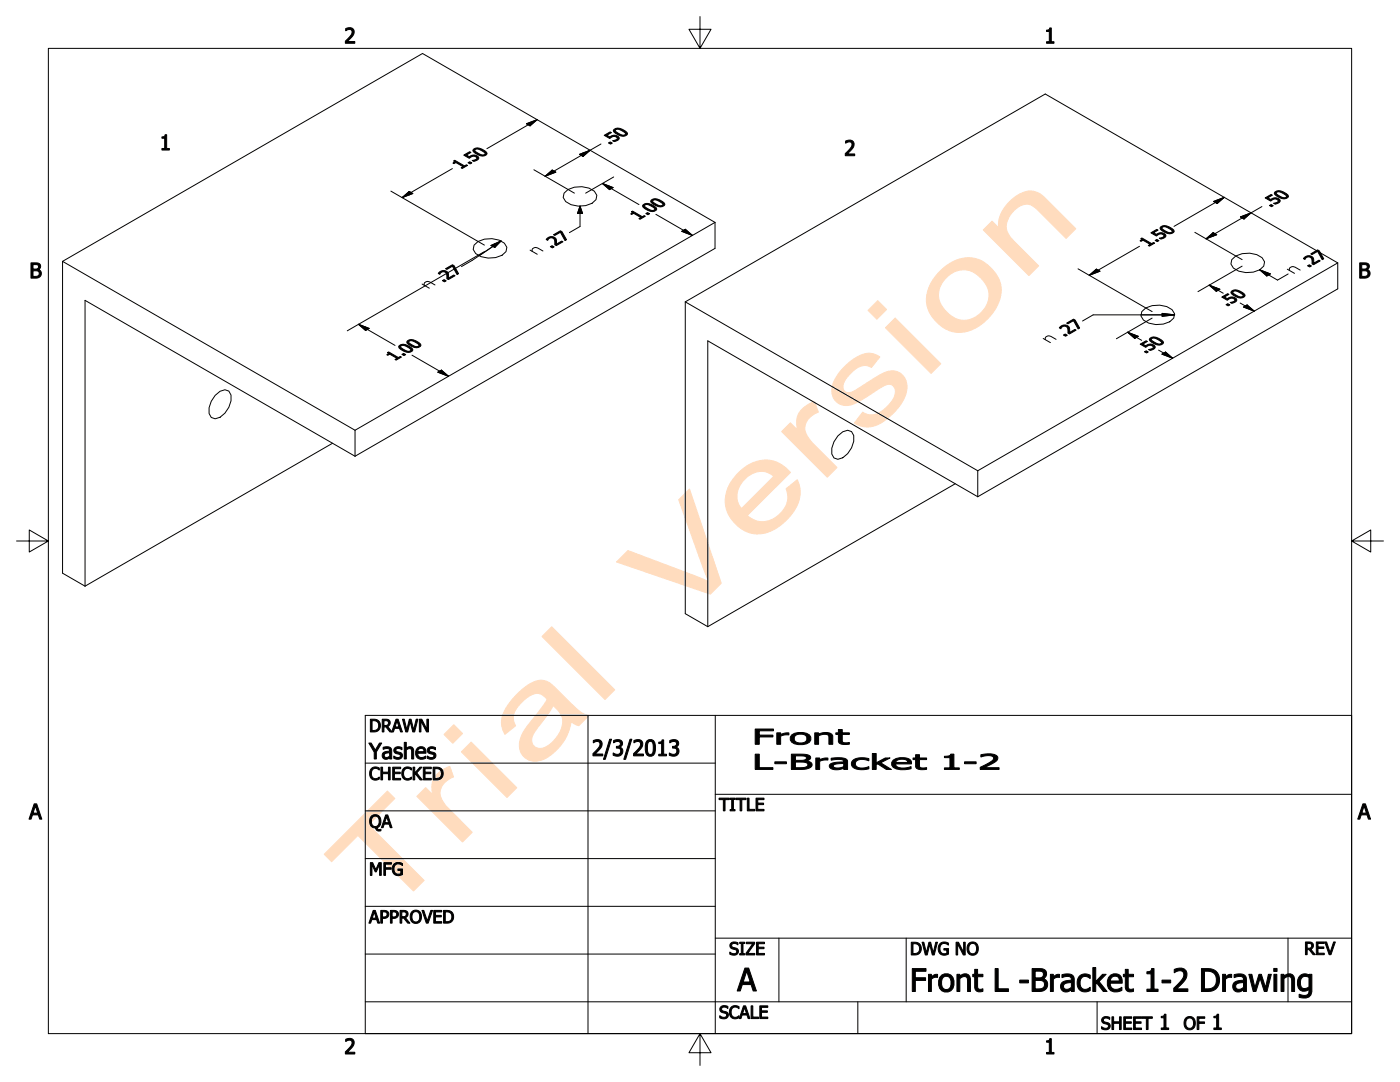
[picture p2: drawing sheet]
<svg xmlns="http://www.w3.org/2000/svg" width="279mm" height="216mm" viewBox="0 0 279 216" stroke-linecap="round" stroke-linejoin="round" font-family="sans-serif">
<g fill="#ffdcbe" stroke="#ffdcbe" stroke-width=".2">
<path d="M77.3 157.8l1.5 1.5-5.3 5.3 11.1 11.1-2.1 2.1-11.1-11.1-5.2 5.3-1.5-1.5z" fill-rule="evenodd"/>
<path d="M87.3 154.4a6.6 6.6 0 0 1 2.5-1.5l.7 2.1a3.3 3.3 0 0 0-2.5 4.2l1.3 1.9 5 5-2 1.9-9.1-9.1 1.7-1.7 1.4 1.4a4 4 0 0 1 1-4.2z" fill-rule="evenodd"/>
<path d="M88.6 146.6l2-2 1.7 1.8-1.9 1.9zM94 148.1l9.1 9.1-1.9 1.9-9.1-9.1z" fill-rule="evenodd"/>
<path d="M103.2 138.5a7.5 7.5 0 0 1 4.9-2.8l.8 .2 .9 .5 5.7 5.4 .8 .6 1.3 .4-2.1 2-1.5-.8a10 10 0 0 1-6.1 7.7 3.3 3.3 0 0 1-3.7-1.1 3.3 3.3 0 0 1-.1-3.8 22.2 22.2 0 0 1 3.6-5l1.5-2.2a2.58 2.58 0 0 0-3.9-.5 6.4 6.4 0 0 0-2.9 3.9l.1 .9 .4 .9-2.1 1.7a4.9 4.9 0 0 1 .5-5.8zM110.4 140.8l-1 1.6-1.9 2.5a4 4 0 0 0-1.4 3.1 1.77 1.77 0 0 0 2.9 1 6.1 6.1 0 0 0 3.2-5.8l-.1-.2a5.8 5.8 0 0 0-1.7-2.2z" fill-rule="evenodd"/>
<path d="M108.2 127l1.9-1.9 12.6 12.5-2 2z" fill-rule="evenodd"/>
<path d="M123 112.1l2.3-2.3 13.7 5.2 2.5 1.1-1.1-2.6-5-13.8 2.2-2.1 6.3 18.8-2.1 2.2z" fill-rule="evenodd"/>
<path d="M147.4 94.3a6.7 6.7 0 0 1 9.4-1l1 1-8.7 8.6a4.7 4.7 0 0 0 7.1-1 4.2 4.2 0 0 0 .7-4.4l2.2-1.8a6.5 6.5 0 0 1-1.6 7.5 7.9 7.9 0 0 1-7.7 3.2 6.7 6.7 0 0 1-4.3-9.6l.8-1.2zM148.7 95.6a4.2 4.2 0 0 0-.7 5.9l6.4-6.5a4 4 0 0 0-5.7 .6z" fill-rule="evenodd"/>
<path d="M160.1 81.7a6.5 6.5 0 0 1 2.5-1.6l.7 2.1a3.4 3.4 0 0 0-2.6 4l.6 1 .8 1.1 5 5-2 1.9-9.1-9.1 1.7-1.7 1.4 1.4a4 4 0 0 1 1-4.1z" fill-rule="evenodd"/>
<path d="M168.5 73.2a7.5 7.5 0 0 1 5.3-2.7l.7 .2 1.1 .5-1.7 2.1a2.86 2.86 0 0 0-3.7 .8 4.3 4.3 0 0 0-1.9 3.4 1.35 1.35 0 0 0 2.2 .5l.5-.3a35.1 35.1 0 0 1 6.3-3.6 3.1 3.1 0 0 1 3.6 4.1 10.9 10.9 0 0 1-6.7 6.9 4.7 4.7 0 0 1-3.7-.7l1.7-2.2a3.4 3.4 0 0 0 4.5-.8 4.3 4.3 0 0 0 1.9-3.7 1.41 1.41 0 0 0-2.4-.6 36.1 36.1 0 0 1-6.4 3.7 3 3 0 0 1-3.2-1 3 3 0 0 1-.3-3.4l.8-1.5z" fill-rule="evenodd"/>
<path d="M175.2 60l1.7 1.8-1.9 1.9-1.8-1.8zM178.6 63.5l9.2 9.1-2 1.9-9.1-9.1z" fill-rule="evenodd"/>
<path d="M187.6 54.1a7.2 7.2 0 0 1 8.3-2 6.9 6.9 0 0 1 3.9 6.4 9.7 9.7 0 0 1-7.8 7.8 7 7 0 0 1-7.1-6.8 8.5 8.5 0 0 1 2.7-5.4zM188.9 55.4a4.6 4.6 0 0 0 .5 7.3 4.7 4.7 0 0 0 7.3-1.5 4.4 4.4 0 0 0-1-5.8 4.5 4.5 0 0 0-6.8 0z" fill-rule="evenodd"/>
<path d="M201.5 40.3a5.3 5.3 0 0 1 5.4-2l1.5 1 6.3 6.3-1.9 2-5.6-5.6a2.94 2.94 0 0 0-4.8 0 3.8 3.8 0 0 0-.5 5.6l5.4 5.4-2 2-9.1-9.1 1.8-1.8 1.3 1.3a6.4 6.4 0 0 1 2.2-5.1z" fill-rule="evenodd"/>
</g>
<g fill="none" stroke="#000" stroke-width=".2">
<path d="M9.7 9.7h260v196.5h-260zM139.7 3.3v6.4l-2.2-3.9h4.4l-2.2 3.9M78 38.1l18.7 10.8M80.3 39.4l1.4-1.2 .7 .4zM90.3 33.6l-10 5.8M105.1 24.7l2.1-.8-1.4 1.2zM106.5 33.9l8.1 4.6M107.2 23.9l-10 5.8M108.8 35.2l1.4-1.3 .7 .5zM112.6 38.5a4.6 4.6 0 0 1 6-.3l.5 .8-.2 .8a4.6 4.6 0 0 1-6 .4l-.5-.8zM115.7 30.8l2.1-.8-1.4 1.2zM117.8 30l-9 5.2"/>
<path d="M119.9 28.7l-2.1 1.3M120.2 36.6l7.3 4.2M120.2 36.6l2.1 .8-.7 .4zM122.5 35.3l-5.6 3.2M244.3 39.4l-10 5.8M12.5 52.2v62.2l4.5 2.6M12.5 52.2l58.4 33.7M84.2 56.7l1.5 .8M86.8 56.9l-1-.6a.81 .81 0 0 0-1.1 .3v.3M94.6 48.9a4.6 4.6 0 0 1 6.1-.4l.5 .8-.2 .9a4.6 4.6 0 0 1-6.1 .4l-.5-.8zM96.7 50.2l-27.4 15.8M98 49l2-.9-1.3 1.3z"/>
<path d="M100 48.1l-5.8 3.9-2.1 1.2M105.8 49.9l1.4 .8M108.4 50.1l-1.1-.6a.81 .81 0 0 0-1.1 .3v.3M115.8 41.1v4.1l-2.2 1.2M115.8 41.1l.5 1.5h-1zM130.9 42.8l7.3 4.2M136.1 46.2l.7-.4 1.4 1.2zM142.7 44.4l-71.8 41.5M142.7 44.4v5.2l-71.8 41.4M142.7 44.4l-58.4-33.7-71.8 41.5M215.1 53.6l14.8 8.6M217.4 54.9l1.4-1.2 .7 .4z"/>
<path d="M227.4 49.1l-10 5.8M238.5 46.4l9.4 5.4M240.7 47.7l1.4-1.3 .7 .4zM241.3 56.9l2.8 1.6M241.3 56.9l2.1 .8-.7 .4zM242.2 40.2l2.1-.8-1.4 1.2zM245.8 51.8a4.6 4.6 0 0 1 6.1-.4l.5 .8-.2 .9a4.6 4.6 0 0 1-6 .4l-.5-.8zM247.6 43.3l2.1-.8-1.4 1.2zM247.9 53.1l-8.8 5.1M249.7 42.5l-9 5.2M251.4 53.8l3.6 2.1 2.1-1.2M251.4 53.8l2.1 .9-.7 .4z"/>
<path d="M251.8 41.2l-2.1 1.3M256.9 53.7l1.4 .8M259.5 53.9l-1.1-.6a.82 .82 0 0 0-1.1 .3v.4M267 52.5l-71.9 41.4M267 52.5v5.1l-71.9 41.5M267 52.5l-58.4-33.7-71.8 41.4M42.9 78.9l1-.8 1-.3 .8 .2 .4 .8a4.4 4.4 0 0 1-3.2 4.8l-.7-.3-.5-.8v-1.1l.5-1.3zM71.6 64.7l7.2 4.2M71.6 64.7l2.1 .8-.7 .4zM82.2 70.9l7.3 4.2M87.4 74.3l.7-.4 1.4 1.2zM136.8 60.2v62.3l4.5 2.5"/>
<path d="M136.8 60.2l58.3 33.7M208.2 67.5l1.4 .9M210.8 67.7l-1.1-.6a.82 .82 0 0 0-1.1 .3v.4M225 66.3l2.8 1.6M225 66.3l2.2 .8-.7 .4zM227.9 62.2a4.6 4.6 0 0 1 6-.4l.5 .8-.2 .9a4.6 4.6 0 0 1-6 .4l-.5-.9zM229.9 63.5l-7.1 4.1M231.2 69.9l2.8 1.6M231.9 70.7l.7-.4 1.4 1.2zM231.9 62.5l2.5 .3-2.5 .3zM234.4 62.8h-16.2l-2.2 1.3M247.5 60.5l2.8 1.6"/>
<path d="M248.2 61.3l.7-.4 1.4 1.2zM66.4 88.4l-49.4 28.6M70.9 91l-53.9-31.1v57.1M70.9 85.9v5.1M167.2 87l1-.8 1-.3 .7 .2 .5 .8a4.4 4.4 0 0 1-3.2 4.7l-.8-.2-.4-.8v-1.2l.4-1.3zM190.6 96.5l-49.3 28.5M195.1 99.1l-53.8-31.1v57M195.1 93.9v5.2M3.3 107.9h6.4l-3.9-2.2v4.5l3.9-2.3M269.7 107.9l3.9 2.3v-4.5l-3.9 2.2h6.4M72.9 142.7h196.8v63.5h-196.8zM72.9 152.3h69.8"/>
<path d="M117.3 142.7v63.5M142.7 142.7v63.5M142.7 158.5h127M72.9 171.3h69.8M72.9 161.8h69.8M72.9 199.9h196.8M72.9 190.4h69.8M72.9 180.8h69.8M142.7 187.2h127M155.4 187.2v12.7M171.2 199.9v6.3M180.8 187.2v12.7"/>
<path d="M218.9 199.9v6.3M257 187.2v12.7M139.7 206.2l2.2 3.9h-4.4l2.2-3.9v6.4"/>
</g>
<g fill="#000" stroke="#000" stroke-width=".2">
<path d="M80.3 39.4l1.4-1.2v.7zM81.7 38.2l.7 .4-.7 .3zM105.1 24.7l.7-.3v.7zM105.8 24.4l1.4-.5-1.4 1.2zM108.8 35.2l1.4-1.3v.7zM110.2 33.9l.7 .5-.7 .2zM115.7 30.8l.7-.3v.7zM116.4 30.5l1.4-.5-1.4 1.2zM120.2 36.6l1.4 .6v.6zM121.6 37.2l.7 .2-.7 .4zM98 49l.7-.4v.8zM98.7 48.6l1.3-.5-1.3 1.3z"/>
<path d="M115.8 41.1v1.5h-.5zM115.8 41.1l.5 1.5h-.5zM136.1 46.2l.7-.4v.6zM136.8 45.8l1.4 1.2-1.4-.6zM217.4 54.9l1.4-1.2v.7zM218.8 53.7l.7 .4-.7 .3zM240.7 47.7l1.4-1.3v.7zM242.1 46.4l.7 .4-.7 .3zM241.3 56.9l1.4 .5v.7zM242.7 57.4l.7 .3-.7 .4zM242.2 40.2l.7-.3v.7zM242.9 39.9l1.4-.5-1.4 1.2z"/>
<path d="M247.6 43.3l.7-.3v.7zM248.3 43l1.4-.5-1.4 1.2zM251.4 53.8l1.4 .6v.7zM252.8 54.4l.7 .3-.7 .4zM71.6 64.7l1.4 .6v.6zM73 65.3l.7 .2-.7 .4zM87.4 74.3l.7-.4v.6zM88.1 73.9l1.4 1.2-1.4-.6zM225 66.3l1.5 .5v.7zM226.5 66.8l.7 .3-.7 .4zM231.9 62.5l2.5 .3-2.5 .3zM231.9 70.7l.7-.4v.6z"/>
<path d="M232.6 70.3l1.4 1.2-1.4-.6zM248.2 61.3l.7-.4v.6zM248.9 60.9l1.4 1.2-1.4-.6z"/>
<path d="M69 5.7h.1a1.06 1.06 0 0 1 1.5 .3 1.06 1.06 0 0 1-.5 1.5l-.8 .8h1.5v.3h-1.9v-.4l.5-.4a1.48 1.48 0 0 0 .8-1.7 .89 .89 0 0 0-1.2 0z" fill-rule="evenodd"/>
<path d="M208.9 6l.5-.1 .1-.3h.3v2.7h.5v.3h-1.4v-.3h.5v-2h-.5z" fill-rule="evenodd"/>
<path d="M32.3 27.3l.6-.1v-.3h.4v2.7h.5v.3h-1.5v-.3h.6v-2h-.6z" fill-rule="evenodd"/>
<path d="M90.5 32.1l.3-.1 1.9 1.1 .4-.2 .2 .1-1 .6-.3-.1 .4-.2-1.4-.9-.4 .3-.2-.2 .3-.2z" fill-rule="evenodd"/>
<path d="M93.4 32.5l.4-.2 .4 .2-.4 .2z" fill-rule="evenodd"/>
<path d="M92.6 31l1.1-.7 .3 .1-.9 .5 .6 .4a1.21 1.21 0 0 1 1.8 .3l-.2 .3a1.01 1.01 0 0 1-1.1 .1h.2a.52 .52 0 0 0 .7-.6 1.01 1.01 0 0 0-1.4 .2z" fill-rule="evenodd"/>
<path d="M94.5 29.8a2.02 2.02 0 0 1 2.7 .8 1.4 1.4 0 0 1-2.1 .1l-.6-.4-.1-.3zM94.8 29.9a.46 .46 0 0 0 .5 .6 1.06 1.06 0 0 0 1.5 .2 1.97 1.97 0 0 0-2-.8z" fill-rule="evenodd"/>
<path d="M121.4 28.5l.4-.2 .4 .3-.4 .2z" fill-rule="evenodd"/>
<path d="M120.6 27l1.2-.7 .2 .2-.9 .5 .6 .3a1.21 1.21 0 0 1 1.9 .3l-.3 .4a1.01 1.01 0 0 1-1 .1l.1-.1a.52 .52 0 0 0 .7-.6 1.01 1.01 0 0 0-1.4 .2z" fill-rule="evenodd"/>
<path d="M122.5 25.8a2.02 2.02 0 0 1 2.7 .9 1.4 1.4 0 0 1-2.1 .1l-.6-.5-.1-.2zM122.9 25.9a.45 .45 0 0 0 .4 .6 1.06 1.06 0 0 0 1.6 .2 1.96 1.96 0 0 0-2-.8z" fill-rule="evenodd"/>
<path d="M168.8 28.1a1.05 1.05 0 0 1 1.5 .4 1.05 1.05 0 0 1-.4 1.4l-.8 .8h1.5v.4h-1.9v-.5l.5-.4a1.48 1.48 0 0 0 .8-1.7 .9 .9 0 0 0-1.2 .1z" fill-rule="evenodd"/>
<path d="M252.5 39.5l1.2-.7 .2 .2-.9 .5 .6 .3a1.21 1.21 0 0 1 1.9 .3l-.3 .3a1.01 1.01 0 0 1-1 .2l.1-.1a.51 .51 0 0 0 .7-.6 1 1 0 0 0-1.4 .2z" fill-rule="evenodd"/>
<path d="M254.4 38.3a2.02 2.02 0 0 1 2.8 .9 1.41 1.41 0 0 1-2.2 .1l-.6-.5-.1-.3zM254.8 38.4a.45 .45 0 0 0 .4 .6 1.06 1.06 0 0 0 1.6 .2 1.95 1.95 0 0 0-2-.8z" fill-rule="evenodd"/>
<path d="M6.2 52.5h.8a.76 .76 0 0 1 1 .3 .76 .76 0 0 1-.3 1 .9 .9 0 0 1 .5 1.1 .9 .9 0 0 1-1.1 .6h-.9zM6.6 54v1.2h.3a.61 .61 0 0 0 .9-.5 .61 .61 0 0 0-.8-.7zM6.6 52.8v.9h.4a.49 .49 0 0 0 .7-.5 .49 .49 0 0 0-.7-.4z" fill-rule="evenodd"/>
<path d="M88.3 56l.3-.2 .4 .2-.3 .2z" fill-rule="evenodd"/>
<path d="M88.9 53.6l1.4-.8 .3 .2 .9 1.6-.3 .2-.9-1.7-1.1 .7z" fill-rule="evenodd"/>
<path d="M87.6 54.4a1.12 1.12 0 0 1 1.9 .1v1l1.1-.6 .2 .1-1.3 .8-.3-.2a.98 .98 0 0 0-.7-1.4l-.5 .2-.2 .3-.3-.1z" fill-rule="evenodd"/>
<path d="M109.8 49.2l.4-.2 .4 .3-.4 .2z" fill-rule="evenodd"/>
<path d="M110.5 46.8l1.3-.7 .4 .1 .9 1.6-.3 .2-1-1.7-1.1 .7z" fill-rule="evenodd"/>
<path d="M109.1 47.7a1.17 1.17 0 0 1 1.9 0v1l1.1-.6 .3 .1-1.4 .8-.3-.2a.98 .98 0 0 0-.7-1.4l-.4 .2-.3 .4-.3-.2z" fill-rule="evenodd"/>
<path d="M126 42.2l.2-.1 2 1.1 .4-.2 .2 .1-1.1 .7-.2-.2 .4-.2-1.4-.8-.4 .2-.2-.1 .3-.3z" fill-rule="evenodd"/>
<path d="M128.9 42.6l.3-.2 .4 .3-.3 .1z" fill-rule="evenodd"/>
<path d="M128.4 40.9a2.02 2.02 0 0 1 2.7 .8 1.4 1.4 0 0 1-2.1 .1l-.7-.5-.1-.2zM128.7 40.9a.46 .46 0 0 0 .5 .7 1.06 1.06 0 0 0 1.5 .1 1.97 1.97 0 0 0-2-.8z" fill-rule="evenodd"/>
<path d="M130 39.9a2.02 2.02 0 0 1 2.7 .9 1.4 1.4 0 0 1-2.1 .1l-.7-.5-.1-.3zM130.3 40a.46 .46 0 0 0 .5 .6 1.06 1.06 0 0 0 1.5 .2 1.97 1.97 0 0 0-2-.8z" fill-rule="evenodd"/>
<path d="M227.7 47.6l.2-.1 1.9 1.1 .4-.2 .2 .1-1 .6-.2-.1 .4-.2-1.5-.9-.4 .3-.2-.2 .3-.2z" fill-rule="evenodd"/>
<path d="M230.5 48l.4-.2 .4 .2-.4 .2z" fill-rule="evenodd"/>
<path d="M229.7 46.5l1.2-.7 .2 .1-.9 .5 .6 .4a1.21 1.21 0 0 1 1.9 .3l-.3 .3a1 1 0 0 1-1 .1h.1a.52 .52 0 0 0 .7-.6 1 1 0 0 0-1.4 .2z" fill-rule="evenodd"/>
<path d="M231.6 45.3a2.02 2.02 0 0 1 2.7 .9 1.4 1.4 0 0 1-2.1 0l-.6-.4-.1-.3zM232 45.4a.45 .45 0 0 0 .4 .6 1.06 1.06 0 0 0 1.6 .2 1.97 1.97 0 0 0-2-.8z" fill-rule="evenodd"/>
<path d="M243.8 59.3l1.2-.7 .3 .1-.9 .6 .5 .3a1.21 1.21 0 0 1 1.9 .3l-.2 .3a1.01 1.01 0 0 1-1.1 .2l.2-.1a.52 .52 0 0 0 .6-.6 1 1 0 0 0-1.4 .2z" fill-rule="evenodd"/>
<path d="M245.8 58.1a2.02 2.02 0 0 1 2.7 .9 1.4 1.4 0 0 1-2.1 .1l-.7-.5-.1-.3zM246.1 58.2a.46 .46 0 0 0 .5 .6 1.06 1.06 0 0 0 1.5 .2 1.97 1.97 0 0 0-2-.8z" fill-rule="evenodd"/>
<path d="M253.3 41l.4-.2 .4 .2-.3 .2z" fill-rule="evenodd"/>
<path d="M261 53l.3-.2 .4 .3-.3 .2z" fill-rule="evenodd"/>
<path d="M261.6 50.7l1.4-.8 .3 .1 .9 1.6-.3 .2-.9-1.6-1.2 .6z" fill-rule="evenodd"/>
<path d="M260.3 51.3a1.12 1.12 0 0 1 1.8 .2l.1 1 1-.6 .3 .2-1.4 .7-.3-.2a.98 .98 0 0 0-.6-1.3l-.4 .1-.4 .4-.3-.2z" fill-rule="evenodd"/>
<path d="M271.4 52.5h.8a.76 .76 0 0 1 1 .3 .76 .76 0 0 1-.3 1 .9 .9 0 0 1 .4 1.1 .9 .9 0 0 1-1.1 .6h-.8zM271.8 54v1.2h.3a.61 .61 0 0 0 .9-.5 .61 .61 0 0 0-.8-.7zM271.8 52.8v.9h.4a.49 .49 0 0 0 .7-.5 .49 .49 0 0 0-.7-.4z" fill-rule="evenodd"/>
<path d="M77.3 70.4l.3-.2 1.9 1.1 .4-.2 .2 .2-1 .6-.3-.2 .4-.2-1.4-.8-.4 .2-.2-.1 .3-.3z" fill-rule="evenodd"/>
<path d="M80.2 70.7l.4-.2 .4 .3-.4 .2z" fill-rule="evenodd"/>
<path d="M79.7 69a2.01 2.01 0 0 1 2.7 .8 1.4 1.4 0 0 1-2.1 .1l-.6-.5-.1-.2zM80 69a.45 .45 0 0 0 .5 .7 1.05 1.05 0 0 0 1.5 .1 1.95 1.95 0 0 0-2-.8z" fill-rule="evenodd"/>
<path d="M81.3 68a2.01 2.01 0 0 1 2.7 .9 1.4 1.4 0 0 1-2.1 .1 .96 .96 0 0 1-.7-.7zM81.7 68.1a.45 .45 0 0 0 .4 .6 1.05 1.05 0 0 0 1.5 .2 1.95 1.95 0 0 0-1.9-.8z" fill-rule="evenodd"/>
<path d="M212.2 66.9l.4-.2 .4 .2-.3 .2z" fill-rule="evenodd"/>
<path d="M212.9 64.5l1.3-.8 .4 .2 .9 1.6-.3 .1-1-1.6-1.1 .6z" fill-rule="evenodd"/>
<path d="M211.6 65.2a1.13 1.13 0 0 1 1.8 .2l.1 .9 1-.6 .3 .2-1.4 .7-.3-.1a.98 .98 0 0 0-.6-1.4l-.5 .1-.3 .4-.3-.2z" fill-rule="evenodd"/>
<path d="M228.4 70.2l.4-.2 .4 .2-.4 .2z" fill-rule="evenodd"/>
<path d="M227.5 68.7l1.2-.7 .3 .1-.9 .6 .6 .3a1.21 1.21 0 0 1 1.8 .3l-.2 .3a1.01 1.01 0 0 1-1.1 .2l.2-.1a.52 .52 0 0 0 .7-.6 1.01 1.01 0 0 0-1.4 .2z" fill-rule="evenodd"/>
<path d="M229.5 67.5a2.02 2.02 0 0 1 2.7 .9 1.41 1.41 0 0 1-2.1 0l-.6-.4-.1-.3zM229.8 67.6a.45 .45 0 0 0 .5 .6 1.05 1.05 0 0 0 1.5 .2 1.96 1.96 0 0 0-2-.8z" fill-rule="evenodd"/>
<path d="M244.7 60.8l.3-.2 .4 .2-.3 .2z" fill-rule="evenodd"/>
<path d="M74.2 153.3a1.37 1.37 0 0 1 1.5 0v.4a.94 .94 0 0 0-1.3-.2 .94 .94 0 0 0-.2 1.2 .88 .88 0 0 0 .6 .7 .88 .88 0 0 0 .9-.4v.5a1.26 1.26 0 0 1-1.6-.1 1.26 1.26 0 0 1-.2-1.6z" fill-rule="evenodd"/>
<path d="M73.9 143.5h.6a1.28 1.28 0 0 1 1.4 1.3 1.28 1.28 0 0 1-1.4 1.2h-.6zM74.3 143.8v2a1.02 1.02 0 0 0 1.3-1 1.02 1.02 0 0 0-1.3-1z" fill-rule="evenodd"/>
<path d="M73.6 148.3h.5l.8 1.4 .8-1.4h.5l-1.1 1.7v1.4h-.4v-1.3z" fill-rule="evenodd"/>
<path d="M76.5 149.1a1.1 1.1 0 0 1 1.7 .7v1.6h-.4v-.2a.81 .81 0 0 1-1.4-.1 .81 .81 0 0 1 .8-1.2h.6a.6 .6 0 0 0-.4-.6 .6 .6 0 0 0-.6 .1l-.3 .1zM76.7 150.5a.55 .55 0 0 0 .4 .7 .55 .55 0 0 0 .7-.3v-.7l-.7 .1z" fill-rule="evenodd"/>
<path d="M76 153.1h.4v1h1.1v-1h.4v2.5h-.4v-1.2h-1.1v1.2h-.4z" fill-rule="evenodd"/>
<path d="M79 143.5h.4l.9 2.5h-.4l-.2-.7h-1l-.2 .7h-.3zM79.2 143.9l-.4 1.2h.8z" fill-rule="evenodd"/>
<path d="M76.3 143.5h.6a.74 .74 0 0 1 1 .5 .74 .74 0 0 1-.6 .9l.9 1.1h-.4l-.8-1h-.4v1h-.3zM76.6 143.8v1h.3a.49 .49 0 0 0 .6-.5 .49 .49 0 0 0-.5-.5z" fill-rule="evenodd"/>
<path d="M78.4 153.1h1.6v.3h-1.3v.7h1.2v.3h-1.2v.9h1.3v.3h-1.6z" fill-rule="evenodd"/>
<path d="M78.7 149.3a1.33 1.33 0 0 1 1.5-.1v.4l-.3-.2a.46 .46 0 0 0-.6-.1 .46 .46 0 0 0-.2 .6l.2 .1a.86 .86 0 0 1 .9 1.1l-.3 .3-.6 .1-.7-.2v-.4h.1a.66 .66 0 0 0 .7 .3 .66 .66 0 0 0 .5-.5l-.1-.1-.5-.2a.71 .71 0 0 1-.6-.3 .71 .71 0 0 1 0-.8z" fill-rule="evenodd"/>
<path d="M80.6 153.3a1.38 1.38 0 0 1 1.5 0v.4a.94 .94 0 0 0-1.2-.2 .94 .94 0 0 0-.3 1.2 .88 .88 0 0 0 .6 .7 .88 .88 0 0 0 .9-.4v.5a1.26 1.26 0 0 1-1.6-.1 1.26 1.26 0 0 1-.2-1.6z" fill-rule="evenodd"/>
<path d="M80.7 148.1h.4v1.2a.82 .82 0 0 1 .9-.2 .82 .82 0 0 1 .6 .8v1.5h-.4v-1.3a.58 .58 0 0 0-.4-.7 .58 .58 0 0 0-.7 .3v1.7h-.4z" fill-rule="evenodd"/>
<path d="M80.3 143.5h.4l.5 2.1 .5-2.1h.3l.6 2.1 .5-2.1h.3l-.6 2.5h-.4l-.5-2.1-.5 2.1h-.4z" fill-rule="evenodd"/>
<path d="M83.4 149.2a1.06 1.06 0 0 1 1.3 .1l.3 .4v.6h-1.6a.89 .89 0 0 0 .5 .8 .89 .89 0 0 0 .9-.2h.2v.4l-.3 .1a1.29 1.29 0 0 1-1.5-.4 1.29 1.29 0 0 1 .1-1.7zM83.6 149.5l-.2 .5h1.2a.6 .6 0 0 0-.3-.6 .6 .6 0 0 0-.7 .1z" fill-rule="evenodd"/>
<path d="M82.4 153.1h.4v1.1l1-1.1h.4l-1 1.1 1.1 1.4h-.5l-.9-1.2-.1 .2v1h-.4z" fill-rule="evenodd"/>
<path d="M84.5 153.1h1.6v.3h-1.3v.7h1.2v.3h-1.2v.9h1.3v.3h-1.6z" fill-rule="evenodd"/>
<path d="M83.7 143.5h.5l1 2v-2h.3v2.5h-.4l-1.1-2.1v2.1h-.3z" fill-rule="evenodd"/>
<path d="M85.4 149.3a1.34 1.34 0 0 1 1.5-.1v.4l-.4-.2a.45 .45 0 0 0-.6-.1 .45 .45 0 0 0-.1 .6l.1 .1a.86 .86 0 0 1 1 1.1l-.4 .3-.6 .1-.6-.2v-.4h.1a.67 .67 0 0 0 .7 .3 .67 .67 0 0 0 .5-.5l-.1-.1-.5-.2a.71 .71 0 0 1-.6-.3 .71 .71 0 0 1 0-.8z" fill-rule="evenodd"/>
<path d="M86.4 153.1h.6a1.28 1.28 0 0 1 1.4 1.2 1.28 1.28 0 0 1-1.4 1.3h-.6zM86.8 153.4v1.9a1.02 1.02 0 0 0 1.3-.9 1.02 1.02 0 0 0-1.3-1z" fill-rule="evenodd"/>
<path d="M118.4 147.8l.1-.1a1.1 1.1 0 0 1 1.5 .4 1.1 1.1 0 0 1-.4 1.5l-.9 .9h1.6v.3h-2v-.4l.5-.5a1.74 1.74 0 0 0 .9-1.7 .89 .89 0 0 0-1.3 0z" fill-rule="evenodd"/>
<path d="M121.7 147.5h.3l-1.2 4h-.4z" fill-rule="evenodd"/>
<path d="M122.5 147.8a1.07 1.07 0 0 1 1.1-.2 1.07 1.07 0 0 1 .6 .9l-.2 .4-.4 .2a1 1 0 0 1 .6 1.3 1 1 0 0 1-1.4 .4l-.4-.1v-.5a.83 .83 0 0 0 .9 .4 .83 .83 0 0 0 .6-.8l-.3-.4-.6-.1v-.4a.53 .53 0 0 0 .8-.2 .53 .53 0 0 0-.3-.7h-.4l-.6 .2z" fill-rule="evenodd"/>
<path d="M125.7 147.5h.4l-1.2 4h-.4z" fill-rule="evenodd"/>
<path d="M126.5 147.8l.1-.1a1.1 1.1 0 0 1 1.5 .4 1.1 1.1 0 0 1-.4 1.5l-.9 .9h1.6v.3h-2v-.4l.5-.5a1.74 1.74 0 0 0 .9-1.7 .9 .9 0 0 0-1.3 0z" fill-rule="evenodd"/>
<path d="M129.2 147.8a.95 .95 0 0 1 1.5 .4l.1 1a1.24 1.24 0 0 1-1.3 1.7 1.41 1.41 0 0 1-.7-1.7 1.75 1.75 0 0 1 .4-1.4zM129.4 148.1a2.64 2.64 0 0 0 .2 2.4 .63 .63 0 0 0 .6-.2 .63 .63 0 0 0 .2-.6l-.1-1a.57 .57 0 0 0-.2-.7 .57 .57 0 0 0-.7 .1z" fill-rule="evenodd"/>
<path d="M131.5 148.1l.5-.2 .1-.3h.4v2.9h.5v.3h-1.5v-.3h.5v-2.1h-.5z" fill-rule="evenodd"/>
<path d="M133.7 147.8a1.07 1.07 0 0 1 1.1-.2 1.07 1.07 0 0 1 .6 .9l-.2 .4-.3 .2a1 1 0 0 1 .5 1.3 1 1 0 0 1-1.4 .4l-.4-.1v-.5a.83 .83 0 0 0 .9 .4 .83 .83 0 0 0 .6-.8l-.3-.4-.6-.1v-.4a.53 .53 0 0 0 .8-.2 .53 .53 0 0 0-.3-.7h-.4l-.6 .2z" fill-rule="evenodd"/>
<path d="M150.7 150.5h.8v2.7h2.8v.3h-3.6z" fill-rule="evenodd"/>
<path d="M150.7 145.5h3.7v.3h-2.9v.9h2.8v.3h-2.8v1.5h-.8z" fill-rule="evenodd"/>
<path d="M154.6 152h2.3v.4h-2.3z" fill-rule="evenodd"/>
<path d="M155 146.2h.8v.4l.9-.3 .7-.1v.4l-.9 .1-.7 .2v1.6h-.8z" fill-rule="evenodd"/>
<path d="M158 146.6a3.5 3.5 0 0 1 3.5 0 1.05 1.05 0 0 1-.5 1.8 3.4 3.4 0 0 1-3-.3 1.09 1.09 0 0 1 0-1.5zM158.7 146.8a.94 .94 0 0 0 0 1.1 .94 .94 0 0 0 1.1 .3 .93 .93 0 0 0 1.2-.8 .93 .93 0 0 0-1.2-.9l-.8 .1z" fill-rule="evenodd"/>
<path d="M157.9 150.5h2.6a1.16 1.16 0 0 1 1.3 .7l-.1 .3-.8 .3a.83 .83 0 0 1 .9 .2 .83 .83 0 0 1 .2 .9l-.1 .1a2.97 2.97 0 0 1-2.2 .5h-1.8zM158.7 152.1v1.1h1.5a.69 .69 0 0 0 1-.8l-.8-.3zM158.7 150.8v.9h1.6a.43 .43 0 0 0 .6-.2 .43 .43 0 0 0-.2-.6z" fill-rule="evenodd"/>
<path d="M162.8 151.2h.8v.4l.9-.3h.7v.4h-.9l-.7 .2v1.6h-.8z" fill-rule="evenodd"/>
<path d="M162.6 146.2h.8v.3a2.82 2.82 0 0 1 2.6 0l.2 .3v1.7h-.8v-1.6a1.12 1.12 0 0 0-1.6-.3l-.4 .2v1.7h-.8z" fill-rule="evenodd"/>
<path d="M165.9 151.3a4 4 0 0 1 3.2 .4v1.8h-.7v-.2a2.69 2.69 0 0 1-2.8-.2 .68 .68 0 0 1 .7-.9l2.1-.2a.95 .95 0 0 0-1.3-.5l-1.2 .2zM166.4 152.6l-.1 .2a.73 .73 0 0 0 1.1 .4l1-.2v-.7l-1.4 .1z" fill-rule="evenodd"/>
<path d="M167.3 145.6h.8v.6h1.4v.3h-1.4v1.4a1.05 1.05 0 0 0 1.4 .3v.3h-.4a1.86 1.86 0 0 1-1.8-.5v-1.5h-.5v-.3h.5z" fill-rule="evenodd"/>
<path d="M170.2 151.8a3.8 3.8 0 0 1 3.2-.4v.4l-.8-.2a2.31 2.31 0 0 0-1.7 .3 .93 .93 0 0 0 0 1.1 .93 .93 0 0 0 1.1 .3l1.4-.3v.4l-.3 .1a3.9 3.9 0 0 1-2.9-.5 .97 .97 0 0 1 0-1.2z" fill-rule="evenodd"/>
<path d="M174.1 150.4h.8v1.8l1.8-1h.9l-1.8 1 2.1 1.3h-1l-1.7-1.1-.3 .2v.9h-.8z" fill-rule="evenodd"/>
<path d="M178.3 151.7a3.5 3.5 0 0 1 3.1-.3l.4 .5 .1 .5h-3.2a1.43 1.43 0 0 0 1.9 .8l1.2-.2v.4l-1.5 .2a2.25 2.25 0 0 1-2.3-.9v-.6zM178.9 151.8l-.2 .3h2.5a1.53 1.53 0 0 0-2.3-.3z" fill-rule="evenodd"/>
<path d="M182.7 150.6h.8v.6h1.4v.4h-1.4v1.3a1.04 1.04 0 0 0 1.4 .3v.3l-.4 .1a1.86 1.86 0 0 1-1.8-.6v-1.4h-.5v-.4h.5z" fill-rule="evenodd"/>
<path d="M188.5 150.9l1.1-.1 .1-.3h.7v2.7h1v.3h-2.9v-.3h1.1v-2h-1.1z" fill-rule="evenodd"/>
<path d="M192.5 152h2.3v.4h-2.3z" fill-rule="evenodd"/>
<path d="M195.8 150.6h.1a4.9 4.9 0 0 1 3 .2 .91 .91 0 0 1-.6 1.4l-1.9 1h3v.3h-3.8v-.4l1.3-.6a1.73 1.73 0 0 0 1.4-1.3 1.85 1.85 0 0 0-2.2-.3l-.3 .1z" fill-rule="evenodd"/>
<path d="M6.8 160.4h.5l1 3h-.4l-.3-.8h-1.1l-.3 .8h-.4zM7.1 160.8l-.5 1.4h.9z" fill-rule="evenodd"/>
<path d="M74.2 162.8a1.19 1.19 0 0 1 1.4 0 1.19 1.19 0 0 1 .4 1.3l-.3 .8-.4 .2a.45 .45 0 0 0 .3 .4 .45 .45 0 0 0 .4 0v.3h-.2a.71 .71 0 0 1-.9-.6 1.26 1.26 0 0 1-1-1.9zM74.4 163l-.1 .1a1.31 1.31 0 0 0 .4 1.8 1.01 1.01 0 0 0 .9-.5 1.01 1.01 0 0 0 0-1.1l-.5-.4h-.5z" fill-rule="evenodd"/>
<path d="M73.9 172.1h.5l.6 1.4 .6-1.4h.5v2.6h-.3v-2.2l-.7 1.5h-.2l-.7-1.5v2.2h-.3z" fill-rule="evenodd"/>
<path d="M77 162.6h.4l.8 2.6h-.3l-.2-.8h-1l-.2 .8h-.4zM77.2 163l-.4 1.2h.8z" fill-rule="evenodd"/>
<path d="M76.6 172.1h1.5v.3h-1.2v.7h1.2v.3h-1.2v1.3h-.3z" fill-rule="evenodd"/>
<path d="M78.7 172.3a1.53 1.53 0 0 1 1.6 0v.4l-.2-.1a.96 .96 0 0 0-1.2 0 .96 .96 0 0 0-.2 1.1 .91 .91 0 0 0 1.3 .6v-.6h-.6v-.3h.9v1.1a1.34 1.34 0 0 1-1.8-.2 1.34 1.34 0 0 1 .1-1.9z" fill-rule="evenodd"/>
<path d="M143.5 159.3h2v.3h-.8v2.2h-.3v-2.2h-.9z" fill-rule="evenodd"/>
<path d="M145.7 159.3h1v.2h-.3v2h.3v.3h-1v-.3h.3v-2h-.3z" fill-rule="evenodd"/>
<path d="M146.8 159.3h2.1v.3h-.9v2.2h-.3v-2.2h-.9z" fill-rule="evenodd"/>
<path d="M149.1 159.3h.4v2.2h1.1v.3h-1.5z" fill-rule="evenodd"/>
<path d="M150.9 159.3h1.6v.3h-1.3v.7h1.2v.3h-1.2v.9h1.3v.3h-1.6z" fill-rule="evenodd"/>
<path d="M272 160.4h.5l1 3h-.4l-.3-.8h-1.1l-.3 .8h-.4zM272.2 160.8l-.4 1.4h.9z" fill-rule="evenodd"/>
<path d="M74.5 181.7h.4l.9 2.5h-.4l-.2-.7h-1l-.2 .7h-.4zM74.7 182l-.4 1.2h.8z" fill-rule="evenodd"/>
<path d="M76 181.7h.6a.81 .81 0 0 1 1 .8 .81 .81 0 0 1-1 .8h-.3v.9h-.3zM76.3 182v1a.6 .6 0 0 0 .8-.1 .6 .6 0 0 0 0-.8z" fill-rule="evenodd"/>
<path d="M77.9 181.7h.7a.81 .81 0 0 1 .9 .8 .81 .81 0 0 1-1 .8h-.2v.9h-.4zM78.3 182v1a.6 .6 0 0 0 .7-.1 .6 .6 0 0 0 0-.8z" fill-rule="evenodd"/>
<path d="M79.8 181.7h.7a.75 .75 0 0 1 .9 .5 .75 .75 0 0 1-.5 .9l.9 1.1h-.4l-.8-1h-.4v1h-.4zM80.2 182v.9h.3a.49 .49 0 0 0 .6-.4 .49 .49 0 0 0-.6-.5z" fill-rule="evenodd"/>
<path d="M82.2 181.9a1.21 1.21 0 0 1 1.6 0 1.21 1.21 0 0 1 .3 1.5 1.14 1.14 0 0 1-1.4 .8 1.14 1.14 0 0 1-.8-1.4zM82.5 182.1l-.1 .1a1.29 1.29 0 0 0 .4 1.8 1 1 0 0 0 .9-.6 1 1 0 0 0 0-1l-.5-.5h-.5z" fill-rule="evenodd"/>
<path d="M84.2 181.7h.4l.7 2.1 .7-2.1h.3l-.9 2.5h-.3z" fill-rule="evenodd"/>
<path d="M86.6 181.7h1.6v.3h-1.3v.7h1.2v.3h-1.2v.9h1.3v.3h-1.6z" fill-rule="evenodd"/>
<path d="M88.5 181.7h.6a1.28 1.28 0 0 1 1.4 1.2 1.28 1.28 0 0 1-1.4 1.3h-.6zM88.9 182v1.9a1.02 1.02 0 0 0 1.3-1 1.02 1.02 0 0 0-1.3-.9z" fill-rule="evenodd"/>
<path d="M145.8 188.3a1.32 1.32 0 0 1 1.5-.2v.4h-.1a.62 .62 0 0 0-.7-.3 .62 .62 0 0 0-.4 .7l.2 .1a.9 .9 0 0 1 1 1.2l-.5 .4h-.7l-.5-.2 .1-.4a.79 .79 0 0 0 1.3-.1l-.3-.4a.94 .94 0 0 1-1-1z" fill-rule="evenodd"/>
<path d="M148.7 193.2h.7l1.6 4.5h-.7l-.4-1.2h-1.8l-.4 1.2h-.6zM149 193.8l-.7 2.1h1.4z" fill-rule="evenodd"/>
<path d="M147.6 188h1v.3h-.3v2h.3v.2h-1v-.2h.3v-2h-.3z" fill-rule="evenodd"/>
<path d="M148.9 188h1.7v.3l-1.4 1.9h1.4v.3h-1.7v-.3l1.3-1.9h-1.3z" fill-rule="evenodd"/>
<path d="M151 188h1.6v.3h-1.3v.7h1.2v.3h-1.2v.9h1.3v.3h-1.6z" fill-rule="evenodd"/>
<path d="M181.9 188h.5a1.28 1.28 0 0 1 1.5 1.3 1.28 1.28 0 0 1-1.5 1.3h-.5zM182.2 188.3v2a1.02 1.02 0 0 0 1.3-1 1.02 1.02 0 0 0-1.3-1z" fill-rule="evenodd"/>
<path d="M182.1 193.3h2.7v.5h-2.1v1.3h2v.5h-2v2.2h-.6z" fill-rule="evenodd"/>
<path d="M184 188h.4l.5 2.1 .5-2.1h.3l.5 2.1 .6-2.1h.3l-.7 2.6h-.3l-.6-2.2-.5 2.2h-.3z" fill-rule="evenodd"/>
<path d="M185.3 194.4h.6v.5l.6-.4 .6-.1v.6l-.7 .1-.5 .3v2.4h-.6z" fill-rule="evenodd"/>
<path d="M187.6 188.2a1.52 1.52 0 0 1 1.7 0v.4l-.2-.1a.96 .96 0 0 0-1.2 0 .96 .96 0 0 0-.3 1.1 .91 .91 0 0 0 1.4 .6v-.6h-.6v-.3h.9v1.1a1.34 1.34 0 0 1-1.8-.3 1.34 1.34 0 0 1 .1-1.8z" fill-rule="evenodd"/>
<path d="M188 194.6a1.56 1.56 0 0 1 1.7-.1 1.56 1.56 0 0 1 .7 1.6 1.55 1.55 0 0 1-1.5 1.8 1.55 1.55 0 0 1-1.6-1.8 1.67 1.67 0 0 1 .7-1.5zM188.3 195a1.98 1.98 0 0 0 0 2.3 1 1 0 0 0 1.2 0 1 1 0 0 0 .3-1.2 1 1 0 0 0-.3-1.1 1 1 0 0 0-1.2 0z" fill-rule="evenodd"/>
<path d="M190.8 188h.5l1 2v-2h.3v2.6h-.4l-1.1-2.2v2.2h-.3z" fill-rule="evenodd"/>
<path d="M191 194.4h.6v.4a1.18 1.18 0 0 1 1.3-.4 1.18 1.18 0 0 1 .8 1.2v2.2h-.6v-1.9a.8 .8 0 0 0-.4-1 .8 .8 0 0 0-1 .3l-.1 .1v2.5h-.6z" fill-rule="evenodd"/>
<path d="M193.4 188.2a1.21 1.21 0 0 1 1.5 0 1.21 1.21 0 0 1 .3 1.5 1.14 1.14 0 0 1-1.4 .9 1.14 1.14 0 0 1-.8-1.5zM193.6 188.4v.1a1.29 1.29 0 0 0 .3 1.8 1 1 0 0 0 1-.5 1 1 0 0 0-.1-1.1l-.4-.4h-.5z" fill-rule="evenodd"/>
<path d="M194.5 193.4h.6v1h1.1v.5h-1.1v1.6a.67 .67 0 0 0 .2 .8 .67 .67 0 0 0 .9 0l-.1 .5a1.18 1.18 0 0 1-1.6-.7v-2.2h-.4v-.5h.4z" fill-rule="evenodd"/>
<path d="M198.6 193.3h.6v4h2.1v.5h-2.7z" fill-rule="evenodd"/>
<path d="M203.5 195.6h1.7v.5h-1.7z" fill-rule="evenodd"/>
<path d="M206 193.3h1.2a1.24 1.24 0 0 1 1.7 1.2l-.3 .5-.4 .3a1.37 1.37 0 0 1 .8 1.7 1.37 1.37 0 0 1-1.7 .8h-1.3zM206.6 195.6v1.7a1.92 1.92 0 0 0 1.7-.4 .87 .87 0 0 0 0-1 .87 .87 0 0 0-1-.3zM206.6 193.8v1.3h.7a.73 .73 0 0 0 .9-.7 .73 .73 0 0 0-1-.6z" fill-rule="evenodd"/>
<path d="M209.6 194.4h.6v.5l.7-.4 .6-.1v.6l-.7 .1-.6 .3v2.4h-.6z" fill-rule="evenodd"/>
<path d="M211.9 194.5a1.8 1.8 0 0 1 2.4 .6l.1 2.7h-.6v-.3a1.17 1.17 0 0 1-2-.2 1.17 1.17 0 0 1 1.2-1.6l.8-.1v-.1a.91 .91 0 0 0-1.4-.6l-.5 .2zM212.3 196.5a.71 .71 0 0 0 .3 .9 .71 .71 0 0 0 .9-.2l.3-.2v-1l-.9 .2z" fill-rule="evenodd"/>
<path d="M215.5 194.7a1.89 1.89 0 0 1 2.1-.1v.6l-.5-.2a1.06 1.06 0 0 0-1.2 .1 1.06 1.06 0 0 0-.3 1 1.14 1.14 0 0 0 .6 1.2 1.14 1.14 0 0 0 1.4-.3l-.1 .7a1.73 1.73 0 0 1-2-.2 1.73 1.73 0 0 1-.5-2z" fill-rule="evenodd"/>
<path d="M218.1 193.1h.6v2.8l1.3-1.5h.8l-1.5 1.4 1.6 2h-.7l-1.3-1.6-.2 .2v1.4h-.6z" fill-rule="evenodd"/>
<path d="M221.7 194.6a1.51 1.51 0 0 1 1.9 .1l.3 .6 .1 .9h-2.4a1.24 1.24 0 0 0 1.8 1.1l.5-.3v.6l-.8 .3a1.73 1.73 0 0 1-2.1-2.2l.2-.6zM221.9 195.1l-.3 .6h1.8a.87 .87 0 0 0-.5-.9 .87 .87 0 0 0-1 .3z" fill-rule="evenodd"/>
<path d="M224.6 193.4h.6v1h1v.5h-1v1.6a.67 .67 0 0 0 .2 .8 .67 .67 0 0 0 .8 0l-.1 .5a1.18 1.18 0 0 1-1.5-.7v-2.2h-.4v-.5h.4z" fill-rule="evenodd"/>
<path d="M228.9 193.9l.8-.2 .1-.4h.5v4.1h.8v.4h-2.2v-.4h.8v-3.1h-.8z" fill-rule="evenodd"/>
<path d="M231.9 195.6h1.7v.5h-1.7z" fill-rule="evenodd"/>
<path d="M234.3 193.4a2.01 2.01 0 0 1 2.4 .3 2.53 2.53 0 0 1-1.1 2.9l-.8 .7h2.3v.5h-2.9a1.32 1.32 0 0 1 .8-1.3 2.5 2.5 0 0 0 1.2-2.4 1.29 1.29 0 0 0-1.9 0z" fill-rule="evenodd"/>
<path d="M239.8 193.3h1a2.3 2.3 0 0 1 2.6 2.2 2.3 2.3 0 0 1-2.6 2.3h-1zM240.4 193.8v3.5a1.82 1.82 0 0 0 2.3-1.2 1.82 1.82 0 0 0-1.3-2.3z" fill-rule="evenodd"/>
<path d="M244 194.4h.6v.5l.6-.4 .6-.1v.6l-.7 .1-.5 .3v2.4h-.6z" fill-rule="evenodd"/>
<path d="M246.3 194.5a1.8 1.8 0 0 1 2.4 .6l.1 2.7h-.6v-.3a1.17 1.17 0 0 1-2.1-.2 1.17 1.17 0 0 1 1.2-1.6l.9-.1v-.1a.91 .91 0 0 0-1.5-.6l-.4 .2zM246.7 196.5a.7 .7 0 0 0 .2 .9 .7 .7 0 0 0 1-.2l.3-.2v-1l-1.1 .2z" fill-rule="evenodd"/>
<path d="M249.2 194.4h.6l.6 2.7 .9-2.7h.4l.9 2.7 .5-2.7h.6l-.9 3.4h-.5l-.8-2.6-.9 2.6h-.5z" fill-rule="evenodd"/>
<path d="M254.2 194.4h.6v3.4h-.6z" fill-rule="evenodd"/>
<path d="M254.2 193.2h.7v.6h-.7z" fill-rule="evenodd"/>
<path d="M255.7 194.4h.5v.4a1.18 1.18 0 0 1 1.4-.4 1.18 1.18 0 0 1 .8 1.2v2.2h-.6v-1.9a.8 .8 0 0 0-.4-1 .8 .8 0 0 0-1.1 .3l-.1 .1v2.5h-.5z" fill-rule="evenodd"/>
<path d="M259.5 194.7a1.47 1.47 0 0 1 1.7-.1l.1-.2h.5v3a1.66 1.66 0 0 1-2.4 1.6h-.1v-.6a1.66 1.66 0 0 0 1.8-.1l.1-.9a1.41 1.41 0 0 1-1.7 .2 1.41 1.41 0 0 1-.6-1.7l.2-.7zM259.9 195a1.84 1.84 0 0 0-.1 2.1 1.24 1.24 0 0 0 1.4-.2v-1.9a1.38 1.38 0 0 0-1.3 0z" fill-rule="evenodd"/>
<path d="M260.5 188h.7a.74 .74 0 0 1 .9 .5 .74 .74 0 0 1-.5 .9l.9 1.1h-.4l-.8-1h-.4v1h-.4zM260.9 188.3v.9h.3a.49 .49 0 0 0 .6-.4 .49 .49 0 0 0-.6-.5z" fill-rule="evenodd"/>
<path d="M262.7 188h1.6v.3h-1.3v.7h1.2v.3h-1.2v.9h1.3v.3h-1.6z" fill-rule="evenodd"/>
<path d="M264.4 188h.3l.8 2.1 .7-2.1h.3l-.9 2.5h-.3z" fill-rule="evenodd"/>
<path d="M69 207.4h.1a1.06 1.06 0 0 1 1.5 .3 1.06 1.06 0 0 1-.5 1.5l-.8 .8h1.5v.3h-1.9v-.4l.5-.5a1.48 1.48 0 0 0 .8-1.6 .89 .89 0 0 0-1.2 0z" fill-rule="evenodd"/>
<path d="M143.8 201a1.32 1.32 0 0 1 1.5-.2v.4h-.1a.62 .62 0 0 0-.7-.3 .62 .62 0 0 0-.5 .7l.3 .1a.9 .9 0 0 1 1 1.2l-.5 .4h-.7l-.5-.2 .1-.4a.79 .79 0 0 0 1.3-.1l-.3-.4a.94 .94 0 0 1-1-1z" fill-rule="evenodd"/>
<path d="M146 200.9a1.37 1.37 0 0 1 1.5 0v.4a.94 .94 0 0 0-1.3-.2 .94 .94 0 0 0-.3 1.2 .88 .88 0 0 0 .7 .7 .88 .88 0 0 0 .9-.3v.4a1.26 1.26 0 0 1-1.6-.1 1.26 1.26 0 0 1-.3-1.6z" fill-rule="evenodd"/>
<path d="M148.4 200.7h.4l.9 2.5h-.4l-.2-.7h-1l-.2 .7h-.4zM148.6 201l-.4 1.2h.8z" fill-rule="evenodd"/>
<path d="M149.9 200.7h.3v2.2h1.2v.3h-1.5z" fill-rule="evenodd"/>
<path d="M151.6 200.7h1.6v.3h-1.2v.7h1.1v.3h-1.1v.9h1.2v.3h-1.6z" fill-rule="evenodd"/>
<path d="M208.9 207.7l.5-.2 .1-.2h.3v2.7h.5v.3h-1.4v-.3h.5v-2h-.5z" fill-rule="evenodd"/>
<path d="M220 203.2a1.32 1.32 0 0 1 1.5-.2v.4h-.1a.62 .62 0 0 0-.7-.3 .62 .62 0 0 0-.5 .6l.3 .2a.9 .9 0 0 1 1 1.2l-.5 .3-.7 .1-.5-.2 .1-.4a.79 .79 0 0 0 1.3-.1l-.3-.4a.94 .94 0 0 1-1-1z" fill-rule="evenodd"/>
<path d="M221.9 202.9h.3v1h1.2v-1h.4v2.5h-.4v-1.2h-1.2v1.2h-.3z" fill-rule="evenodd"/>
<path d="M224.3 202.9h1.6v.3h-1.3v.7h1.2v.3h-1.2v.9h1.3v.3h-1.6z" fill-rule="evenodd"/>
<path d="M226.2 202.9h1.6v.3h-1.2v.7h1.1v.3h-1.1v.9h1.2v.3h-1.6z" fill-rule="evenodd"/>
<path d="M227.9 202.9h2.1v.3h-.9v2.2h-.3v-2.2h-.9z" fill-rule="evenodd"/>
<path d="M231.8 202.8l.5-.1 .1-.3h.3v2.7h.5v.3h-1.4v-.3h.5v-2h-.5z" fill-rule="evenodd"/>
<path d="M236.7 203.1a1.21 1.21 0 0 1 1.5 0 1.21 1.21 0 0 1 .3 1.5 1.14 1.14 0 0 1-1.4 .9 1.14 1.14 0 0 1-.8-1.5zM236.9 203.3v.1a1.29 1.29 0 0 0 .4 1.8 1.04 1.04 0 0 0 .9-1 1.04 1.04 0 0 0-.9-1.1z" fill-rule="evenodd"/>
<path d="M238.9 202.9h1.5v.3h-1.1v.7h1.1v.3h-1.1v1.2h-.4z" fill-rule="evenodd"/>
<path d="M242.3 202.8l.5-.1 .1-.3h.3v2.7h.5v.3h-1.4v-.3h.5v-2h-.5z" fill-rule="evenodd"/>
</g>
</svg>
